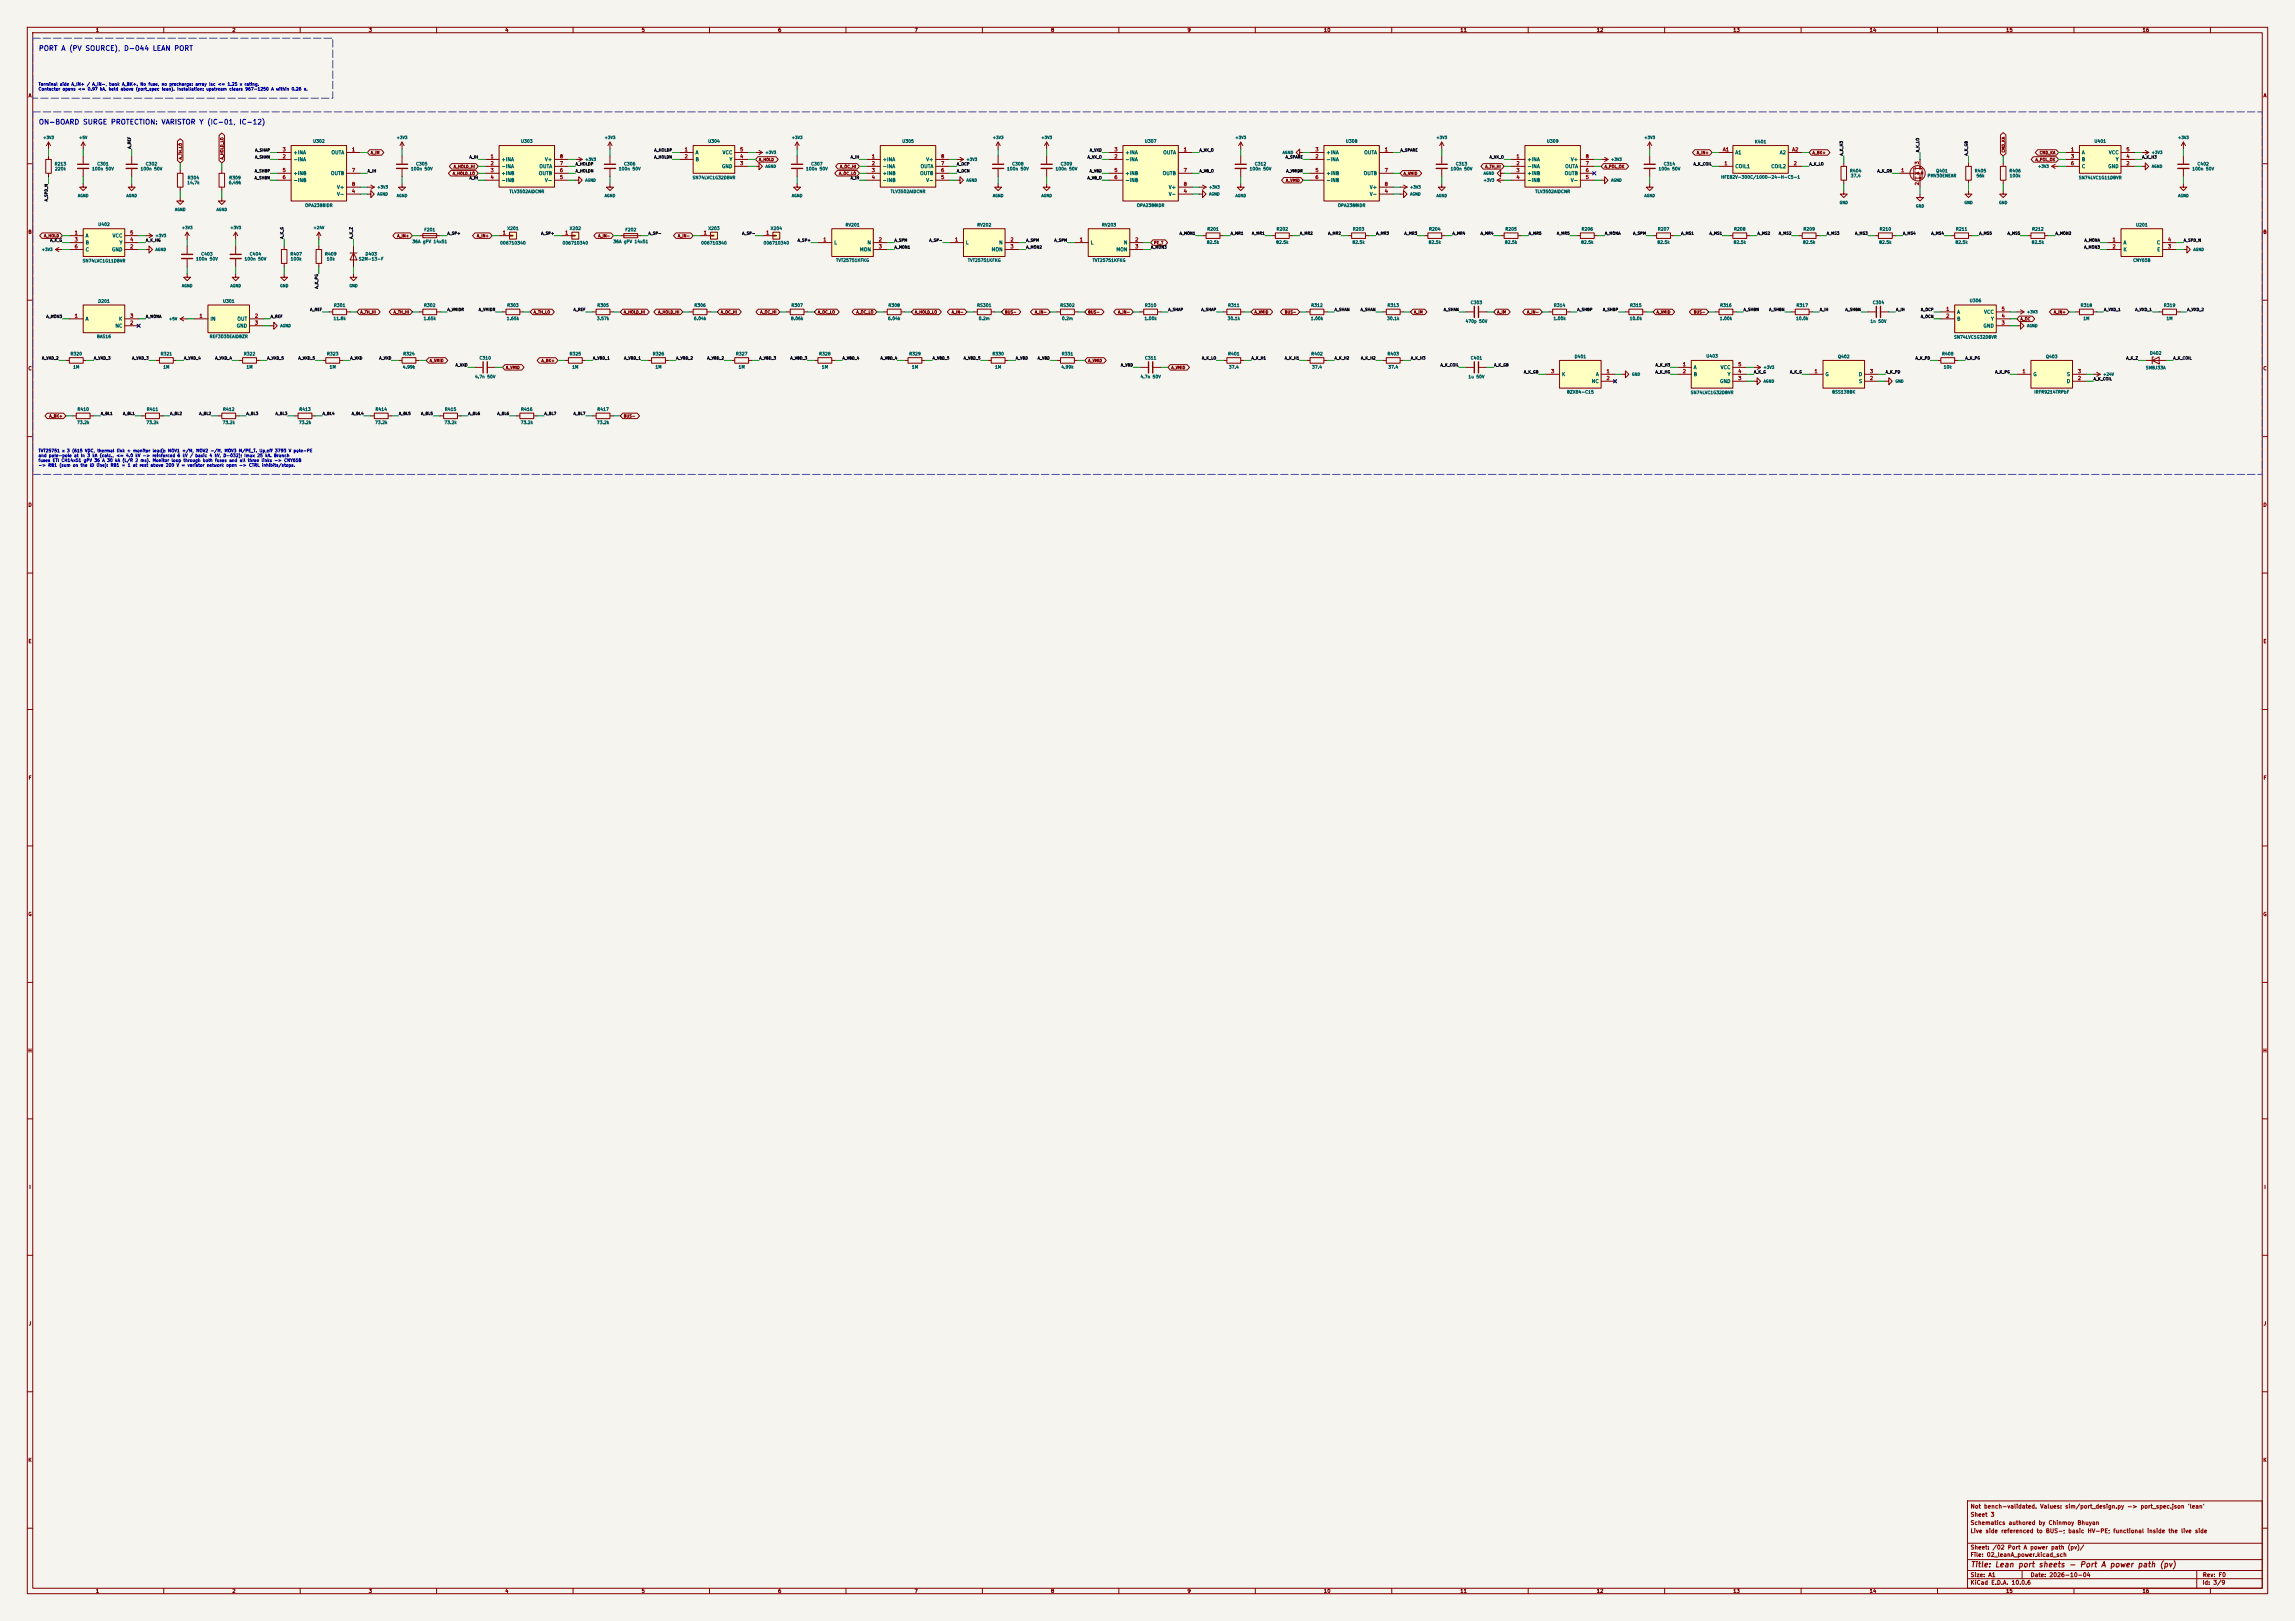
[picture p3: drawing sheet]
<svg xmlns="http://www.w3.org/2000/svg" width="841mm" height="594mm" viewBox="0 0 841 594" stroke-linecap="round" stroke-linejoin="round" font-family="sans-serif">
<defs><g id="words">
<text font-size="2" fill="#840000" x="722" y="574.8">Title: Lean port sheets - Port A power path (pv)</text>
<g font-size="1.8" fill="#0000c2">
<text x="14.1" y="19.1">PORT A (PV SOURCE), D-044 LEAN PORT</text>
<text x="14.1" y="46.1">ON-BOARD SURGE PROTECTION: VARISTOR Y (IC-01, IC-12)</text>
</g>
<g font-size="1.5" fill="#840000">
<text x="721.9" y="556.1">Sheet 3</text>
<text x="721.9" y="553.1">Not bench-validated. Values: sim/port_design.py -&gt; port_spec.json 'lean'</text>
<text x="721.9" y="562.1">Live side referenced to BUS-; basic HV-PE; functional inside the live side</text>
<text x="721.9" y="559.1">Schematics authored by Chinmoy Bhuyan</text>
<text x="721.9" y="568.1">Sheet: /02 Port A power path (pv)/</text>
<text x="721.9" y="570.8">File: 02_leanA_power.kicad_sch</text>
<text x="721.9" y="581">KiCad E.D.A. 10.0.6</text>
<text x="721.9" y="578.2">Size: A1</text>
<text x="743.9" y="578.2">Date: 2026-10-04</text>
<text x="806.9" y="581">Id: 3/9</text>
<text x="807" y="578.2">Rev: F0</text>
</g>
<g font-size="1.3" fill="#840000">
<text x="35" y="12">1</text>
<text x="85" y="12">2</text>
<text x="135" y="12">3</text>
<text x="185" y="12">4</text>
<text x="235" y="12">5</text>
<text x="285" y="12">6</text>
<text x="335" y="12">7</text>
<text x="385" y="12">8</text>
<text x="435" y="12">9</text>
<text x="485" y="12">10</text>
<text x="535" y="12">11</text>
<text x="585" y="12">12</text>
<text x="635" y="12">13</text>
<text x="685" y="12">14</text>
<text x="735" y="12">15</text>
<text x="785" y="12">16</text>
<text x="10.3" y="36">A</text>
<text x="829.3" y="36">A</text>
<text x="10.2" y="86">B</text>
<text x="829.2" y="86">B</text>
<text x="10.2" y="136">C</text>
<text x="829.2" y="136">C</text>
<text x="10.2" y="186">D</text>
<text x="829.2" y="186">D</text>
<text x="10.3" y="236">E</text>
<text x="829.3" y="236">E</text>
<text x="10.3" y="286">F</text>
<text x="829.3" y="286">F</text>
<text x="10.2" y="336">G</text>
<text x="829.2" y="336">G</text>
<text x="10.2" y="386">H</text>
<text x="829.2" y="386">H</text>
<text x="10.6" y="436">I</text>
<text x="829.6" y="436">I</text>
<text x="10.4" y="486">J</text>
<text x="829.4" y="486">J</text>
<text x="10.2" y="536">K</text>
<text x="829.2" y="536">K</text>
<text x="35" y="584">1</text>
<text x="85" y="584">2</text>
<text x="135" y="584">3</text>
<text x="185" y="584">4</text>
<text x="235" y="584">5</text>
<text x="285" y="584">6</text>
<text x="335" y="584">7</text>
<text x="385" y="584">8</text>
<text x="435" y="584">9</text>
<text x="485" y="584">10</text>
<text x="535" y="584">11</text>
<text x="585" y="584">12</text>
<text x="635" y="584">13</text>
<text x="685" y="584">14</text>
<text x="735" y="584">15</text>
<text x="785" y="584">16</text>
</g>
<g font-size="1.3" fill="#a90000">
<text x="103.4" y="58.3">2</text>
<text x="103.4" y="55.7">3</text>
<text x="128.8" y="55.7">1</text>
<text x="179.6" y="58.3">1</text>
<text x="205" y="58.3">8</text>
<text x="250.7" y="55.7">1</text>
<text x="250.7" y="58.3">2</text>
<text x="271" y="58.3">4</text>
<text x="271" y="55.7">5</text>
<text x="319.3" y="58.3">1</text>
<text x="344.7" y="58.3">8</text>
<text x="408.2" y="58.3">2</text>
<text x="408.2" y="55.7">3</text>
<text x="433.6" y="55.7">1</text>
<text x="481.9" y="58.3">2</text>
<text x="481.9" y="55.7">3</text>
<text x="507.3" y="55.7">1</text>
<text x="555.5" y="58.3">1</text>
<text x="580.9" y="58.3">8</text>
<text x="631.2" y="55.7">A1</text>
<text x="656.6" y="55.7">A2</text>
<text x="758.7" y="55.7">1</text>
<text x="758.7" y="58.3">3</text>
<text x="779" y="58.3">4</text>
<text x="779" y="55.7">5</text>
<text x="103.4" y="63.4">5</text>
<text x="103.4" y="65.9">6</text>
<text x="128.8" y="63.4">7</text>
<text x="179.6" y="60.8">2</text>
<text x="179.6" y="63.4">3</text>
<text x="179.6" y="65.9">4</text>
<text x="205" y="65.9">5</text>
<text x="205" y="63.4">6</text>
<text x="205" y="60.8">7</text>
<text x="271" y="60.8">3</text>
<text x="319.3" y="60.8">2</text>
<text x="319.3" y="63.4">3</text>
<text x="319.3" y="65.9">4</text>
<text x="344.7" y="65.9">5</text>
<text x="344.7" y="63.4">6</text>
<text x="344.7" y="60.8">7</text>
<text x="408.2" y="63.4">5</text>
<text x="408.2" y="65.9">6</text>
<text x="433.6" y="63.4">7</text>
<text x="481.9" y="63.4">5</text>
<text x="481.9" y="65.9">6</text>
<text x="507.3" y="63.4">7</text>
<text x="555.5" y="60.8">2</text>
<text x="555.5" y="63.4">3</text>
<text x="555.5" y="65.9">4</text>
<text x="580.9" y="65.9">5</text>
<text x="580.9" y="63.4">6</text>
<text x="580.9" y="60.8">7</text>
<text x="631.7" y="60.8">1</text>
<text x="657.1" y="60.8">2</text>
<text x="696.5" y="63.4">1</text>
<text x="703.4" y="60.4" transform="rotate(-90 703.4 60.4)">3</text>
<text x="758.7" y="60.8">6</text>
<text x="779" y="60.8">2</text>
<text x="128.8" y="71">4</text>
<text x="128.8" y="68.4">8</text>
<text x="433.6" y="71">4</text>
<text x="433.6" y="68.4">8</text>
<text x="507.3" y="71">4</text>
<text x="507.3" y="68.4">8</text>
<text x="703.4" y="68" transform="rotate(-90 703.4 68)">2</text>
<text x="27.2" y="86.2">1</text>
<text x="27.2" y="88.8">3</text>
<text x="47.5" y="88.8">4</text>
<text x="47.5" y="86.2">5</text>
<text x="184.1" y="86.2">1</text>
<text x="206.9" y="86.2">1</text>
<text x="257.7" y="86.2">1</text>
<text x="280.6" y="86.2">1</text>
<text x="301.5" y="88.8">1</text>
<text x="321.8" y="88.8">2</text>
<text x="349.8" y="88.8">1</text>
<text x="370.1" y="88.8">2</text>
<text x="395.5" y="88.8">1</text>
<text x="415.8" y="88.8">2</text>
<text x="774" y="88.8">1</text>
<text x="794.3" y="88.8">4</text>
<text x="27.2" y="91.3">6</text>
<text x="47.5" y="91.3">2</text>
<text x="321.8" y="91.3">3</text>
<text x="370.1" y="91.3">3</text>
<text x="415.8" y="91.3">3</text>
<text x="774" y="91.3">2</text>
<text x="794.3" y="91.3">3</text>
<text x="27.2" y="116.7">1</text>
<text x="47.5" y="119.2">2</text>
<text x="47.5" y="116.7">3</text>
<text x="72.9" y="116.7">1</text>
<text x="93.2" y="116.7">2</text>
<text x="93.2" y="119.2">3</text>
<text x="713" y="114.2">1</text>
<text x="713" y="116.7">2</text>
<text x="733.3" y="119.2">3</text>
<text x="733.3" y="116.7">4</text>
<text x="733.3" y="114.2">5</text>
<text x="568.2" y="137">3</text>
<text x="588.5" y="137">1</text>
<text x="616.5" y="134.5">1</text>
<text x="616.5" y="137">2</text>
<text x="636.8" y="137">4</text>
<text x="636.8" y="134.5">5</text>
<text x="664.7" y="137">1</text>
<text x="685.1" y="137">3</text>
<text x="740.9" y="137">1</text>
<text x="761.3" y="137">3</text>
<text x="588.5" y="139.6">2</text>
<text x="636.8" y="139.6">3</text>
<text x="685.1" y="139.6">2</text>
<text x="761.3" y="139.6">2</text>
</g>
<g font-size="1.3" fill="#006464">
<text x="107.4" y="59.4">-INA</text>
<text x="107.4" y="56.8">+INA</text>
<text x="121.3" y="56.8">OUTA</text>
<text x="183.6" y="59.4">+INA</text>
<text x="199.5" y="59.4">V+</text>
<text x="254.7" y="56.8">A</text>
<text x="254.7" y="59.4">B</text>
<text x="264.6" y="56.8">VCC</text>
<text x="267.2" y="59.4">Y</text>
<text x="323.3" y="59.4">+INA</text>
<text x="339.2" y="59.4">V+</text>
<text x="412.2" y="59.4">-INA</text>
<text x="412.2" y="56.8">+INA</text>
<text x="426.1" y="56.8">OUTA</text>
<text x="485.9" y="59.4">-INA</text>
<text x="485.9" y="56.8">+INA</text>
<text x="499.8" y="56.8">OUTA</text>
<text x="559.5" y="59.4">+INA</text>
<text x="575.5" y="59.4">V+</text>
<text x="635.7" y="56.8">A1</text>
<text x="652" y="56.8">A2</text>
<text x="762.7" y="56.8">A</text>
<text x="762.7" y="59.4">B</text>
<text x="772.6" y="56.8">VCC</text>
<text x="775.2" y="59.4">Y</text>
<text x="107.4" y="64.5">+INB</text>
<text x="121.1" y="64.5">OUTB</text>
<text x="183.6" y="61.9">-INA</text>
<text x="183.6" y="64.5">+INB</text>
<text x="197.3" y="64.5">OUTB</text>
<text x="197.5" y="61.9">OUTA</text>
<text x="264.4" y="61.9">GND</text>
<text x="323.3" y="61.9">-INA</text>
<text x="323.3" y="64.5">+INB</text>
<text x="337" y="64.5">OUTB</text>
<text x="337.2" y="61.9">OUTA</text>
<text x="412.2" y="64.5">+INB</text>
<text x="425.9" y="64.5">OUTB</text>
<text x="485.9" y="64.5">+INB</text>
<text x="499.6" y="64.5">OUTB</text>
<text x="559.5" y="61.9">-INA</text>
<text x="559.5" y="64.5">+INB</text>
<text x="573.2" y="64.5">OUTB</text>
<text x="573.4" y="61.9">OUTA</text>
<text x="635.7" y="61.9">COIL1</text>
<text x="648.9" y="61.9">COIL2</text>
<text x="762.7" y="61.9">C</text>
<text x="772.4" y="61.9">GND</text>
<text x="107.4" y="67">-INB</text>
<text x="123.3" y="69.5">V+</text>
<text x="183.6" y="67">-INB</text>
<text x="199.5" y="67">V-</text>
<text x="323.3" y="67">-INB</text>
<text x="339.2" y="67">V-</text>
<text x="412.2" y="67">-INB</text>
<text x="428.1" y="69.5">V+</text>
<text x="485.9" y="67">-INB</text>
<text x="501.8" y="69.5">V+</text>
<text x="559.5" y="67">-INB</text>
<text x="575.5" y="67">V-</text>
<text x="123.3" y="72.1">V-</text>
<text x="428.1" y="72.1">V-</text>
<text x="501.8" y="72.1">V-</text>
<text x="31.2" y="87.3">A</text>
<text x="31.2" y="89.9">B</text>
<text x="41.1" y="87.3">VCC</text>
<text x="43.6" y="89.9">Y</text>
<text x="305.5" y="89.9">L</text>
<text x="317.7" y="89.9">N</text>
<text x="353.8" y="89.9">L</text>
<text x="366" y="89.9">N</text>
<text x="399.5" y="89.9">L</text>
<text x="411.7" y="89.9">N</text>
<text x="778" y="89.9">A</text>
<text x="790.2" y="89.9">C</text>
<text x="31.2" y="92.4">C</text>
<text x="40.9" y="92.4">GND</text>
<text x="314.9" y="92.4">MON</text>
<text x="363.2" y="92.4">MON</text>
<text x="408.9" y="92.4">MON</text>
<text x="778" y="92.4">K</text>
<text x="790.3" y="92.4">E</text>
<text x="31.2" y="117.8">A</text>
<text x="43.5" y="117.8">K</text>
<text x="76.9" y="117.8">IN</text>
<text x="86.8" y="117.8">OUT</text>
<text x="717" y="115.3">A</text>
<text x="717" y="117.8">B</text>
<text x="726.9" y="115.3">VCC</text>
<text x="729.4" y="117.8">Y</text>
<text x="42.1" y="120.3">NC</text>
<text x="86.6" y="120.3">GND</text>
<text x="726.7" y="120.3">GND</text>
<text x="620.5" y="135.6">A</text>
<text x="630.4" y="135.6">VCC</text>
<text x="572.2" y="138.1">K</text>
<text x="583.2" y="140.7">NC</text>
<text x="584.7" y="138.1">A</text>
<text x="620.5" y="138.1">B</text>
<text x="630.1" y="140.7">GND</text>
<text x="632.9" y="138.1">Y</text>
<text x="668.8" y="138.1">G</text>
<text x="681" y="138.1">D</text>
<text x="681.1" y="140.7">S</text>
<text x="745" y="138.1">G</text>
<text x="757.2" y="140.7">D</text>
<text x="757.3" y="138.1">S</text>
</g>
<g font-size="1.1" fill="#0000c2">
<text x="14" y="31.7">Terminal side A_IN+ / A_IN-, bank A_BK+. No fuse, no precharge: array Isc &lt;= 1.25 x rating.</text>
<text x="14" y="33.4">Contactor opens &lt;= 0.97 kA, held above (port_spec lean). Installation: upstream clears 967-1250 A within 0.26 s.</text>
<text x="14" y="166">TVT25751 x 3 (615 VDC, thermal link + monitor lead): MOV1 +/M, MOV2 -/M, MOV3 M/PE_T. Up,eff 3793 V pole-PE</text>
<text x="14" y="167.7">and pole-pole at In 3 kA (calc., &lt;= 4.0 kV -&gt; reinforced 6 kV / basic 4 kV, D-032); Imax 25 kA. Branch</text>
<text x="14" y="169.5">fuses ETI CH14x51 gPV 36 A 30 kA (L/R 2 ms). Monitor loop through both fuses and all three links -&gt; CNY65B</text>
<text x="14" y="171.3">-&gt; RB1 (sum on the ID line): RB1 = 1 at rest above 200 V = varistor network open -&gt; CTRL inhibits/stops.</text>
</g>
<g font-size="1.1" fill="#006464">
<text x="114.6" y="52.6">U302</text>
<text x="190.8" y="52.6">U303</text>
<text x="259.4" y="52.6">U304</text>
<text x="330.5" y="52.6">U305</text>
<text x="419.4" y="52.6">U307</text>
<text x="493" y="52.6">U308</text>
<text x="566.7" y="52.6">U309</text>
<text x="642.9" y="52.8">K401</text>
<text x="767.4" y="52.6">U401</text>
<text x="19.9" y="60.9">R213</text>
<text x="20" y="62.7">220k</text>
<text x="33.6" y="62.7">100n 50V</text>
<text x="35.5" y="60.9">C301</text>
<text x="51.4" y="62.7">100n 50V</text>
<text x="53.3" y="60.9">C302</text>
<text x="68.6" y="66">R304</text>
<text x="83.9" y="66">R309</text>
<text x="150.4" y="62.7">100n 50V</text>
<text x="152.3" y="60.9">C305</text>
<text x="226.6" y="62.7">100n 50V</text>
<text x="228.5" y="60.9">C306</text>
<text x="253.7" y="65.9">SN74LVC1G32DBVR</text>
<text x="295.2" y="62.7">100n 50V</text>
<text x="297.1" y="60.9">C307</text>
<text x="368.9" y="62.7">100n 50V</text>
<text x="370.8" y="60.9">C308</text>
<text x="386.7" y="62.7">100n 50V</text>
<text x="388.5" y="60.9">C309</text>
<text x="457.8" y="62.7">100n 50V</text>
<text x="459.7" y="60.9">C312</text>
<text x="531.4" y="62.7">100n 50V</text>
<text x="533.3" y="60.9">C313</text>
<text x="607.6" y="62.7">100n 50V</text>
<text x="609.5" y="60.9">C314</text>
<text x="630.6" y="65.7">HFE82V-300C/1000-24-H-C5-1</text>
<text x="677.8" y="63.4">R404</text>
<text x="678.1" y="65.2">37.4</text>
<text x="706.2" y="65.2">PMV30ENEAR</text>
<text x="709.3" y="63.4">Q401</text>
<text x="723.5" y="63.4">R405</text>
<text x="724.1" y="65.2">56k</text>
<text x="736.2" y="63.4">R406</text>
<text x="736.3" y="65.2">100k</text>
<text x="761.7" y="65.9">SN74LVC1G11DBVR</text>
<text x="803.2" y="62.7">100n 50V</text>
<text x="805.1" y="60.9">C402</text>
<text x="68.5" y="67.8">14.7k</text>
<text x="83.7" y="67.8">6.49k</text>
<text x="186.5" y="71">TLV3502AIDCNR</text>
<text x="326.2" y="71">TLV3502AIDCNR</text>
<text x="562.5" y="71">TLV3502AIDCNR</text>
<text x="111.7" y="76.1">OPA2388IDR</text>
<text x="416.5" y="76.1">OPA2388IDR</text>
<text x="490.1" y="76.1">OPA2388IDR</text>
<text x="35.8" y="83">U402</text>
<text x="309.7" y="83.2">RV201</text>
<text x="358" y="83.2">RV202</text>
<text x="403.7" y="83.2">RV203</text>
<text x="782.6" y="83.2">U201</text>
<text x="151" y="89.4">36A gPV 14x51</text>
<text x="155.3" y="85">F201</text>
<text x="183.1" y="89.9">006710340</text>
<text x="185.8" y="84.5">X201</text>
<text x="206" y="89.9">006710340</text>
<text x="208.6" y="84.5">X202</text>
<text x="224.6" y="89.4">36A gPV 14x51</text>
<text x="229" y="85">F202</text>
<text x="256.8" y="89.9">006710340</text>
<text x="259.4" y="84.5">X203</text>
<text x="279.7" y="89.9">006710340</text>
<text x="282.3" y="84.5">X204</text>
<text x="442.1" y="89.6">82.5k</text>
<text x="442.3" y="84.8">R201</text>
<text x="467.5" y="89.6">82.5k</text>
<text x="467.7" y="84.8">R202</text>
<text x="495.5" y="89.6">82.5k</text>
<text x="495.6" y="84.8">R203</text>
<text x="523.4" y="89.6">82.5k</text>
<text x="523.5" y="84.8">R204</text>
<text x="551.3" y="89.6">82.5k</text>
<text x="551.5" y="84.8">R205</text>
<text x="579.3" y="89.6">82.5k</text>
<text x="579.4" y="84.8">R206</text>
<text x="607.2" y="89.6">82.5k</text>
<text x="607.4" y="84.8">R207</text>
<text x="635.2" y="89.6">82.5k</text>
<text x="635.3" y="84.8">R208</text>
<text x="660.6" y="89.6">82.5k</text>
<text x="660.7" y="84.8">R209</text>
<text x="688.5" y="89.6">82.5k</text>
<text x="688.6" y="84.8">R210</text>
<text x="716.4" y="89.6">82.5k</text>
<text x="716.6" y="84.8">R211</text>
<text x="744.4" y="89.6">82.5k</text>
<text x="744.5" y="84.8">R212</text>
<text x="71.7" y="95.7">100n 50V</text>
<text x="73.6" y="93.9">C403</text>
<text x="89.5" y="95.7">100n 50V</text>
<text x="91.4" y="93.9">C404</text>
<text x="106.3" y="93.9">R407</text>
<text x="106.4" y="95.7">100k</text>
<text x="119" y="93.9">R409</text>
<text x="119.6" y="95.7">10k</text>
<text x="131.3" y="95.7">S2M-13-F</text>
<text x="133.8" y="93.9">D403</text>
<text x="30.1" y="96.4">SN74LVC1G11DBVR</text>
<text x="306.3" y="96.2">TVT25751KFKG</text>
<text x="354.5" y="96.2">TVT25751KFKG</text>
<text x="400.2" y="96.2">TVT25751KFKG</text>
<text x="781.6" y="96.2">CNY65B</text>
<text x="35.9" y="111.2">D201</text>
<text x="81.6" y="111.2">U301</text>
<text x="122.2" y="112.7">R301</text>
<text x="155.2" y="112.7">R302</text>
<text x="185.7" y="112.7">R303</text>
<text x="218.7" y="112.7">R305</text>
<text x="254.3" y="112.7">R306</text>
<text x="289.9" y="112.7">R307</text>
<text x="325.4" y="112.7">R308</text>
<text x="357.9" y="112.7">RS301</text>
<text x="388.4" y="112.7">RS302</text>
<text x="419.4" y="112.7">R310</text>
<text x="449.9" y="112.7">R311</text>
<text x="480.4" y="112.7">R312</text>
<text x="508.3" y="112.7">R313</text>
<text x="538.8" y="111.7">C303</text>
<text x="569.3" y="112.7">R314</text>
<text x="597.2" y="112.7">R315</text>
<text x="630.2" y="112.7">R316</text>
<text x="658.2" y="112.7">R317</text>
<text x="686.1" y="111.7">C304</text>
<text x="721.6" y="111">U306</text>
<text x="762.3" y="112.7">R318</text>
<text x="792.8" y="112.7">R319</text>
<text x="122.1" y="117.5">11.8k</text>
<text x="155.1" y="117.5">1.65k</text>
<text x="185.6" y="117.5">1.65k</text>
<text x="218.6" y="117.5">3.57k</text>
<text x="254.2" y="117.5">6.04k</text>
<text x="289.7" y="117.5">8.06k</text>
<text x="325.3" y="117.5">6.04k</text>
<text x="358.5" y="117.5">0.2m</text>
<text x="389" y="117.5">0.2m</text>
<text x="419.3" y="117.5">1.00k</text>
<text x="449.7" y="117.5">30.1k</text>
<text x="480.2" y="117.5">1.00k</text>
<text x="508.2" y="117.5">30.1k</text>
<text x="536.9" y="118.6">470p 50V</text>
<text x="569.1" y="117.5">1.00k</text>
<text x="597.1" y="117.5">10.0k</text>
<text x="630.1" y="117.5">1.00k</text>
<text x="658" y="117.5">10.0k</text>
<text x="685.3" y="118.6">1n 50V</text>
<text x="763.3" y="117.5">1M</text>
<text x="793.8" y="117.5">1M</text>
<text x="35.4" y="124.2">BAS16</text>
<text x="76.7" y="124.2">REF3030EAIDBZR</text>
<text x="715.9" y="124.4">SN74LVC1G32DBVR</text>
<text x="25.7" y="130.5">R320</text>
<text x="58.7" y="130.5">R321</text>
<text x="89.2" y="130.5">R322</text>
<text x="119.7" y="130.5">R323</text>
<text x="147.6" y="130.5">R324</text>
<text x="208.6" y="130.5">R325</text>
<text x="239.1" y="130.5">R326</text>
<text x="269.5" y="130.5">R327</text>
<text x="300" y="130.5">R328</text>
<text x="333" y="130.5">R329</text>
<text x="363.5" y="130.5">R330</text>
<text x="388.9" y="130.5">R331</text>
<text x="449.9" y="130.5">R401</text>
<text x="480.4" y="130.5">R402</text>
<text x="508.3" y="130.5">R403</text>
<text x="576.9" y="131.5">D401</text>
<text x="625.1" y="131.3">U403</text>
<text x="673.4" y="131.5">Q402</text>
<text x="711.5" y="130.5">R408</text>
<text x="749.6" y="131.5">Q403</text>
<text x="787.7" y="130.2">D402</text>
<text x="26.7" y="135.3">1M</text>
<text x="59.7" y="135.3">1M</text>
<text x="90.2" y="135.3">1M</text>
<text x="120.7" y="135.3">1M</text>
<text x="147.5" y="135.3">4.99k</text>
<text x="175.6" y="132">C310</text>
<text x="209.6" y="135.3">1M</text>
<text x="240" y="135.3">1M</text>
<text x="270.5" y="135.3">1M</text>
<text x="301" y="135.3">1M</text>
<text x="334" y="135.3">1M</text>
<text x="364.5" y="135.3">1M</text>
<text x="388.8" y="135.3">4.99k</text>
<text x="419.4" y="132">C311</text>
<text x="450.2" y="135.3">37.4</text>
<text x="480.7" y="135.3">37.4</text>
<text x="508.6" y="135.3">37.4</text>
<text x="538.8" y="132">C401</text>
<text x="712.1" y="135.3">10k</text>
<text x="786.2" y="135.6">SMBJ33A</text>
<text x="173.9" y="138.9">4.7n 50V</text>
<text x="417.8" y="138.9">4.7n 50V</text>
<text x="538" y="138.9">1u 50V</text>
<text x="574.1" y="144.5">BZX84-C15</text>
<text x="619.4" y="144.7">SN74LVC1G32DBVR</text>
<text x="671.3" y="144.5">BSS138BK</text>
<text x="745.3" y="144.5">IRFR9214TRPbF</text>
<text x="28.1" y="155.6">73.2k</text>
<text x="28.2" y="150.8">R410</text>
<text x="53.5" y="155.6">73.2k</text>
<text x="53.6" y="150.8">R411</text>
<text x="81.4" y="155.6">73.2k</text>
<text x="81.6" y="150.8">R412</text>
<text x="109.4" y="155.6">73.2k</text>
<text x="109.5" y="150.8">R413</text>
<text x="137.3" y="155.6">73.2k</text>
<text x="137.5" y="150.8">R414</text>
<text x="162.7" y="155.6">73.2k</text>
<text x="162.9" y="150.8">R415</text>
<text x="190.7" y="155.6">73.2k</text>
<text x="190.8" y="150.8">R416</text>
<text x="218.6" y="155.6">73.2k</text>
<text x="218.7" y="150.8">R417</text>
</g>
<g font-size="1" fill="#006464">
<text x="15.7" y="51.2">+3V3</text>
<text x="28.9" y="51.2">+5V</text>
<text x="145.2" y="51.2">+3V3</text>
<text x="221.4" y="51.2">+3V3</text>
<text x="290" y="51.2">+3V3</text>
<text x="363.7" y="51.2">+3V3</text>
<text x="381.4" y="51.2">+3V3</text>
<text x="452.6" y="51.2">+3V3</text>
<text x="526.2" y="51.2">+3V3</text>
<text x="602.4" y="51.2">+3V3</text>
<text x="798" y="51.2">+3V3</text>
<text x="214.3" y="59.2">+3V3</text>
<text x="280.3" y="56.6">+3V3</text>
<text x="354" y="59.2">+3V3</text>
<text x="469.9" y="56.6">AGND</text>
<text x="590.2" y="59.2">+3V3</text>
<text x="788.3" y="56.6">+3V3</text>
<text x="280.4" y="61.7">AGND</text>
<text x="543.5" y="64.3">AGND</text>
<text x="746.7" y="61.7">+3V3</text>
<text x="788.4" y="61.7">AGND</text>
<text x="138.1" y="69.3">+3V3</text>
<text x="138.1" y="71.9">AGND</text>
<text x="214.3" y="66.8">AGND</text>
<text x="354" y="66.8">AGND</text>
<text x="442.9" y="69.3">+3V3</text>
<text x="442.9" y="71.9">AGND</text>
<text x="516.6" y="69.3">+3V3</text>
<text x="516.6" y="71.9">AGND</text>
<text x="543.5" y="66.8">+3V3</text>
<text x="590.3" y="66.8">AGND</text>
<text x="28.4" y="72.5">AGND</text>
<text x="46.2" y="72.5">AGND</text>
<text x="64" y="77.5">AGND</text>
<text x="79.2" y="77.5">AGND</text>
<text x="145.3" y="72.5">AGND</text>
<text x="221.5" y="72.5">AGND</text>
<text x="290" y="72.5">AGND</text>
<text x="363.7" y="72.5">AGND</text>
<text x="381.5" y="72.5">AGND</text>
<text x="452.6" y="72.5">AGND</text>
<text x="526.3" y="72.5">AGND</text>
<text x="602.5" y="72.5">AGND</text>
<text x="674" y="75">GND</text>
<text x="702" y="76.3">GND</text>
<text x="719.7" y="75">GND</text>
<text x="732.4" y="75">GND</text>
<text x="798" y="72.5">AGND</text>
<text x="56.8" y="87.1">+3V3</text>
<text x="66.5" y="84.2">+3V3</text>
<text x="84.3" y="84.2">+3V3</text>
<text x="114.7" y="84.2">+24V</text>
<text x="15.2" y="92.2">+3V3</text>
<text x="56.9" y="92.2">AGND</text>
<text x="803.6" y="92.2">AGND</text>
<text x="66.5" y="105.5">AGND</text>
<text x="84.3" y="105.5">AGND</text>
<text x="102.5" y="105.5">GND</text>
<text x="127.9" y="105.5">GND</text>
<text x="61.8" y="117.6">+5V</text>
<text x="742.6" y="115.1">+3V3</text>
<text x="102.6" y="120.1">AGND</text>
<text x="742.7" y="120.1">AGND</text>
<text x="597.9" y="137.9">GND</text>
<text x="646.1" y="135.4">+3V3</text>
<text x="770.6" y="137.9">+24V</text>
<text x="646.1" y="140.5">AGND</text>
<text x="694.4" y="140.5">GND</text>
</g>
<g font-size="1" fill="#0f0f0f">
<text x="48.2" y="54.6" transform="rotate(-90 48.2 54.6)">A_REF</text>
<text x="93.3" y="58.3">A_SHAN</text>
<text x="93.4" y="55.8">A_SHAP</text>
<text x="171.9" y="58.3">A_IH</text>
<text x="239.6" y="58.3">A_HOLDN</text>
<text x="239.7" y="55.8">A_HOLDP</text>
<text x="311.6" y="58.3">A_IH</text>
<text x="398.4" y="58.3">A_VX_O</text>
<text x="399.2" y="55.8">A_VXD</text>
<text x="439.4" y="55.8">A_VX_O</text>
<text x="471" y="58.3">A_SPARE</text>
<text x="513.1" y="55.8">A_SPARE</text>
<text x="545.7" y="58.3">A_VX_O</text>
<text x="675.5" y="57.1" transform="rotate(-90 675.5 57.1)">A_K_H3</text>
<text x="703.5" y="55.9" transform="rotate(-90 703.5 55.9)">A_K_LO</text>
<text x="721.3" y="57.1" transform="rotate(-90 721.3 57.1)">A_K_GB</text>
<text x="784.9" y="58.3">A_K_H3</text>
<text x="93.2" y="65.9">A_SHBN</text>
<text x="93.2" y="63.4">A_SHBP</text>
<text x="134.6" y="63.4">A_IH</text>
<text x="171.9" y="65.9">A_IH</text>
<text x="210.8" y="60.9">A_HOLDP</text>
<text x="210.8" y="63.4">A_HOLDN</text>
<text x="311.6" y="65.9">A_IH</text>
<text x="350.5" y="60.9">A_OCP</text>
<text x="350.5" y="63.4">A_OCN</text>
<text x="398.4" y="65.9">A_VB_O</text>
<text x="399.2" y="63.4">A_VBD</text>
<text x="439.4" y="63.4">A_VB_O</text>
<text x="471.2" y="63.4">A_VMIDR</text>
<text x="620.5" y="60.9">A_K_COIL</text>
<text x="662.9" y="60.9">A_K_LO</text>
<text x="687.8" y="63.4">A_K_GB</text>
<text x="17.7" y="73.9" transform="rotate(-90 17.7 73.9)">A_SPD_N</text>
<text x="18.3" y="88.8">A_K_G</text>
<text x="53.3" y="88.8">A_K_HG</text>
<text x="104" y="87.6" transform="rotate(-90 104 87.6)">A_K_G</text>
<text x="129.4" y="87.6" transform="rotate(-90 129.4 87.6)">A_K_Z</text>
<text x="163.8" y="86.3">A_SP+</text>
<text x="198.2" y="86.3">A_SP+</text>
<text x="237.5" y="86.3">A_SP-</text>
<text x="271.9" y="86.3">A_SP-</text>
<text x="292.2" y="88.8">A_SP+</text>
<text x="327.7" y="88.8">A_SPM</text>
<text x="340.4" y="88.8">A_SP-</text>
<text x="375.9" y="88.8">A_SPM</text>
<text x="386.2" y="88.8">A_SPM</text>
<text x="432.1" y="86.3">A_MON1</text>
<text x="450.9" y="86.3">A_MR1</text>
<text x="458.6" y="86.3">A_MR1</text>
<text x="476.3" y="86.3">A_MR2</text>
<text x="486.6" y="86.3">A_MR2</text>
<text x="504.2" y="86.3">A_MR3</text>
<text x="514.5" y="86.3">A_MR3</text>
<text x="532.1" y="86.3">A_MR4</text>
<text x="542.5" y="86.3">A_MR4</text>
<text x="560.1" y="86.3">A_MR5</text>
<text x="570.4" y="86.3">A_MR5</text>
<text x="588" y="86.3">A_MONA</text>
<text x="598.3" y="86.3">A_SPM</text>
<text x="616" y="86.3">A_MS1</text>
<text x="626.3" y="86.3">A_MS1</text>
<text x="643.9" y="86.3">A_MS2</text>
<text x="651.7" y="86.3">A_MS2</text>
<text x="669.3" y="86.3">A_MS3</text>
<text x="679.7" y="86.3">A_MS3</text>
<text x="697.2" y="86.3">A_MS4</text>
<text x="707.6" y="86.3">A_MS4</text>
<text x="725.2" y="86.3">A_MS5</text>
<text x="735.5" y="86.3">A_MS5</text>
<text x="753.1" y="86.3">A_MON2</text>
<text x="763.7" y="88.8">A_MONA</text>
<text x="800.1" y="88.8">A_SPD_N</text>
<text x="327.7" y="91.3">A_MON1</text>
<text x="375.9" y="91.3">A_MON2</text>
<text x="421.6" y="91.3">A_MON3</text>
<text x="763.6" y="91.3">A_MON3</text>
<text x="116.7" y="105.9" transform="rotate(-90 116.7 105.9)">A_K_PG</text>
<text x="16.9" y="116.7">A_MON3</text>
<text x="53.3" y="116.7">A_MONA</text>
<text x="99.1" y="116.7">A_REF</text>
<text x="113.5" y="114.2">A_REF</text>
<text x="163.8" y="114.2">A_VMIDR</text>
<text x="175.3" y="114.2">A_VMIDR</text>
<text x="210" y="114.2">A_REF</text>
<text x="428" y="114.2">A_SHAP</text>
<text x="440.1" y="114.2">A_SHAP</text>
<text x="489" y="114.2">A_SHAN</text>
<text x="498.5" y="114.2">A_SHAN</text>
<text x="528.9" y="114.2">A_SHAN</text>
<text x="577.9" y="114.2">A_SHBP</text>
<text x="587.3" y="114.2">A_SHBP</text>
<text x="638.8" y="114.2">A_SHBN</text>
<text x="648.2" y="114.2">A_SHBN</text>
<text x="666.8" y="114.2">A_IH</text>
<text x="676.1" y="114.2">A_SHBN</text>
<text x="694.7" y="114.2">A_IH</text>
<text x="703.7" y="116.7">A_OCN</text>
<text x="703.8" y="114.2">A_OCP</text>
<text x="770.9" y="114.2">A_VXD_1</text>
<text x="782.3" y="114.2">A_VXD_1</text>
<text x="801.4" y="114.2">A_VXD_2</text>
<text x="15.2" y="132">A_VXD_2</text>
<text x="34.3" y="132">A_VXD_3</text>
<text x="48.3" y="132">A_VXD_3</text>
<text x="67.3" y="132">A_VXD_4</text>
<text x="78.7" y="132">A_VXD_4</text>
<text x="97.8" y="132">A_VXD_5</text>
<text x="109.2" y="132">A_VXD_5</text>
<text x="128.3" y="132">A_VXD</text>
<text x="138.9" y="132">A_VXD</text>
<text x="217.2" y="132">A_VBD_1</text>
<text x="228.6" y="132">A_VBD_1</text>
<text x="247.7" y="132">A_VBD_2</text>
<text x="259" y="132">A_VBD_2</text>
<text x="278.1" y="132">A_VBD_3</text>
<text x="289.5" y="132">A_VBD_3</text>
<text x="308.6" y="132">A_VBD_4</text>
<text x="322.5" y="132">A_VBD_4</text>
<text x="341.6" y="132">A_VBD_5</text>
<text x="353" y="132">A_VBD_5</text>
<text x="372.1" y="132">A_VBD</text>
<text x="380.1" y="132">A_VBD</text>
<text x="440.3" y="132">A_K_LO</text>
<text x="458.5" y="132">A_K_H1</text>
<text x="470.7" y="132">A_K_H1</text>
<text x="489" y="132">A_K_H2</text>
<text x="498.6" y="132">A_K_H2</text>
<text x="516.9" y="132">A_K_H3</text>
<text x="701.8" y="132">A_K_PD</text>
<text x="720.1" y="132">A_K_PG</text>
<text x="779.1" y="132">A_K_Z</text>
<text x="796.3" y="132">A_K_COIL</text>
<text x="166.8" y="134.5">A_VXD</text>
<text x="410.6" y="134.5">A_VBD</text>
<text x="527.8" y="134.5">A_K_COIL</text>
<text x="547.4" y="134.5">A_K_GB</text>
<text x="558.3" y="137.1">A_K_GB</text>
<text x="606.5" y="137.1">A_K_HG</text>
<text x="606.6" y="134.5">A_K_H3</text>
<text x="642.6" y="137.1">A_K_G</text>
<text x="655.8" y="137.1">A_K_G</text>
<text x="690.9" y="137.1">A_K_PD</text>
<text x="731" y="137.1">A_K_PG</text>
<text x="767.1" y="139.6">A_K_COIL</text>
<text x="36.8" y="152.3">A_BL1</text>
<text x="44.9" y="152.3">A_BL1</text>
<text x="62.2" y="152.3">A_BL2</text>
<text x="72.9" y="152.3">A_BL2</text>
<text x="90.2" y="152.3">A_BL3</text>
<text x="100.8" y="152.3">A_BL3</text>
<text x="118.1" y="152.3">A_BL4</text>
<text x="128.8" y="152.3">A_BL4</text>
<text x="146.1" y="152.3">A_BL5</text>
<text x="154.2" y="152.3">A_BL5</text>
<text x="171.5" y="152.3">A_BL6</text>
<text x="182.1" y="152.3">A_BL6</text>
<text x="199.4" y="152.3">A_BL7</text>
<text x="210" y="152.3">A_BL7</text>
</g>
<g font-size="1" fill="#840000">
<text x="66.9" y="58.6" transform="rotate(-90 66.9 58.6)">A_TH_LO</text>
<text x="82.1" y="58.6" transform="rotate(-90 82.1 58.6)">A_HOLD_LO</text>
<text x="135.7" y="56.7">A_IM</text>
<text x="278" y="59.2">A_HOLD</text>
<text x="621.7" y="56.7">A_IN+</text>
<text x="664.1" y="56.7">A_BK+</text>
<text x="734.9" y="56" transform="rotate(-90 734.9 56)">CMD_KA</text>
<text x="745.8" y="59.2">A_POL_OK</text>
<text x="747.3" y="56.7">CMD_KA</text>
<text x="165.8" y="64.3">A_HOLD_LO</text>
<text x="166.1" y="61.8">A_HOLD_HI</text>
<text x="307.3" y="64.3">A_OC_LO</text>
<text x="307.7" y="61.8">A_OC_HI</text>
<text x="514.2" y="64.3">A_VMID</text>
<text x="544.1" y="61.8">A_TH_HI</text>
<text x="587.9" y="61.8">A_POL_OK</text>
<text x="471.1" y="66.9">A_VMID</text>
<text x="16" y="87.2">A_HOLD</text>
<text x="145.4" y="87.2">A_IN+</text>
<text x="174.6" y="87.2">A_IN+</text>
<text x="219.1" y="87.2">A_IN-</text>
<text x="248.3" y="87.2">A_IN-</text>
<text x="422.8" y="89.7">PE_T</text>
<text x="131.9" y="115.1">A_TH_HI</text>
<text x="144.1" y="115.1">A_TH_HI</text>
<text x="195.4" y="115.1">A_TH_LO</text>
<text x="228.5" y="115.1">A_HOLD_HI</text>
<text x="241.1" y="115.1">A_HOLD_HI</text>
<text x="264" y="115.1">A_OC_HI</text>
<text x="278.5" y="115.1">A_OC_HI</text>
<text x="299.6" y="115.1">A_OC_LO</text>
<text x="313.7" y="115.1">A_OC_LO</text>
<text x="335.1" y="115.1">A_HOLD_LO</text>
<text x="348.6" y="115.1">A_IN-</text>
<text x="368.2" y="115.1">BUS-</text>
<text x="379.1" y="115.1">A_IN-</text>
<text x="398.6" y="115.1">BUS-</text>
<text x="409.6" y="115.1">A_IN-</text>
<text x="459.6" y="115.1">A_VMID</text>
<text x="470.7" y="115.1">BUS-</text>
<text x="518" y="115.1">A_IM</text>
<text x="548.5" y="115.1">A_IM</text>
<text x="559.4" y="115.1">A_IN-</text>
<text x="606.9" y="115.1">A_VMID</text>
<text x="620.5" y="115.1">BUS-</text>
<text x="740.3" y="117.7">A_OC</text>
<text x="752.5" y="115.1">A_IN+</text>
<text x="157.3" y="132.9">A_VMID</text>
<text x="185.3" y="135.4">A_VMID</text>
<text x="198.3" y="132.9">A_BK+</text>
<text x="398.6" y="132.9">A_VMID</text>
<text x="429.1" y="135.4">A_VMID</text>
<text x="17.9" y="153.2">A_BK+</text>
<text x="228.5" y="153.2">BUS-</text>
</g>
</g></defs>
<path d="M0 0h841v594h-841z" fill="#f5f4ef" stroke="#f5f4ef" stroke-width=".37"/>
<g fill="none" stroke="#840000" stroke-width=".37">
<path d="M10 10h821v574h-821zM12 12h817v570h-817zM60 10v2M110 10v2M160 10v2M210 10v2M260 10v2M310 10v2M360 10v2M410 10v2M460 10v2M510 10v2"/>
<path d="M560 10v2M610 10v2M660 10v2M710 10v2M760 10v2M810 10v2M10 60h2M829 60h2M80.3 63.5h2v5.1h-2zM81.3 62.2v1.3M81.3 68.6v1.2M10 110h2"/>
<path d="M99.1 119.4h1.2v-1.3l1.3 1.3-1.3 1.2v-1.2M829 110h2M10 160h2M829 160h2M10 210h2M829 210h2M10 260h2M829 260h2M10 310h2M829 310h2M10 360h2M829 360h2"/>
<path d="M10 410h2M829 410h2M10 460h2M829 460h2M10 510h2M829 510h2M10 560h2M721 550h108v32h-108zM829 560h2M721 578.5h108M721 575.5h108M721 571.5h108"/>
<path d="M721 565.5h108M741 575.5v3M805 575.5v6.5M60 582v2M110 582v2M160 582v2M210 582v2M260 582v2M310 582v2M360 582v2M410 582v2M460 582v2"/>
<path d="M510 582v2M560 582v2M610 582v2M660 582v2M710 582v2M760 582v2M810 582v2"/>
</g>
<path d="M304.8 83.8h15.2v10.2h-15.2z" fill="#ffffc2"/>
<path d="M299.7 88.9h5.1M304.8 83.8h15.2v10.2h-15.2zM320 88.9h5.1M320 91.4h5.1" fill="none" stroke="#840000" stroke-width=".37"/>
<path d="M76.2 111.8h15.2v10.1h-15.2z" fill="#ffffc2"/>
<g fill="none" stroke="#840000" stroke-width=".37">
<path d="M675.6 59.7v1.3M703.6 58.4v3.3M674.6 61h2.1v5h-2.1zM675.6 66v1.3M696 63.5h5.3M701.3 61.6v3.8M701.8 61.7h2.5v3.6h-2.5M701.8 63.5h1.8v5.1M701.8 61.2v1M701.8 63v1M701.8 64.8v1M704 63.1h.7"/>
<path d="M704.3 63.1l.4 .7h-.7zM633.7 86.4h1.3M635 85.3h5.1v2.1h-5.1zM640.1 86.4h1.2M687.1 86.4h1.2M688.3 85.3h5.1v2.1h-5.1zM693.4 86.4h1.3M71.1 116.8h5.1M76.2 111.8h15.2v10.1h-15.2zM86.4 100.3v1.3h1.2l-1.2 1.3-1.3-1.3h1.3M91.4 116.8h5.1M91.4 119.4h5.1"/>
<path d="M87.6 132.1h1.3M88.9 131.1h5.1v2h-5.1zM94 132.1h1.2M237.5 132.1h1.3M238.8 131.1h5v2h-5zM243.8 132.1h1.3M537.2 134.6h2.8M542 134.6h2.8M80 152.4h1.3M81.3 151.4h5.1v2h-5.1zM86.4 152.4h1.2"/>
<circle cx="702.7" cy="63.5" r="2.79"/>
</g>
<g fill="#840000" stroke="#840000" stroke-width=".37">
<path d="M702.1 63.5l1-.4v.8z"/>
<circle cx="703.6" cy="61.7" r=".25"/>
<circle cx="703.6" cy="65.3" r=".25"/>
</g>
<path d="M540.3 132.6v4.1M541.8 132.6v4.1" fill="none" stroke="#840000" stroke-width=".51"/>
<path d="M668 132.1h15.3v10.1h-15.3z" fill="#ffffc2"/>
<g fill="none" stroke="#840000" stroke-width=".37">
<path d="M784.9 55.9h2.5M786.1 55.1l1.3 .8M787.4 55.9l-1.3 .7M656.6 114.3h1.3M657.9 113.3h5v2h-5zM662.9 114.3h1.3M642.6 139.7h1.3v-1.3l1.3 1.3-1.3 1.3v-1.3M642.6 134.6h2.6M643.9 133.9l1.3 .7M645.2 134.6l-1.3 .8M662.9 137.2h5.1M668 132.1h15.3v10.1h-15.3z"/>
<path d="M683.3 137.2h5M683.3 139.7h5"/>
</g>
<path d="M777.2 83.8h15.3v10.2h-15.3z" fill="#ffffc2"/>
<g fill="none" stroke="#840000" stroke-width=".37">
<path d="M721.4 59.7v1.3M734.1 59.7v1.3M720.3 61h2.1v5h-2.1zM721.4 66v1.3M733 61h2.1v5h-2.1zM734.1 69.8v1.3h1.2l-1.2 1.3-1.3-1.3h1.3M734.1 66v1.3M751.8 61l1.3 .7M751.8 61h2.6M753.1 60.2l-1.3 .8M784.9 61h1.2v-1.3l1.3 1.3-1.3 1.2v-1.2M715 86.4h1.3"/>
<path d="M716.3 85.3h5.1v2.1h-5.1zM721.4 86.4h1.2M742.9 86.4h1.3M744.2 85.3h5.1v2.1h-5.1zM749.3 86.4h1.3M772.2 88.9h5M772.2 91.4h5M777.2 83.8h15.3v10.2h-15.3zM792.5 88.9h5.1M792.5 91.4h5.1M739.1 119.4h1.3v-1.3l1.3 1.3-1.3 1.2v-1.2M739.1 114.3h2.6"/>
<path d="M740.4 113.5l1.3 .8M741.7 114.3l-1.3 .8M760.7 114.3h1.3M762 113.3h5.1v2h-5.1zM767.1 114.3h1.2M791.2 114.3h1.3M792.5 113.3h5.1v2h-5.1zM797.6 114.3h1.2M709.9 132.1h1.3M711.2 131.1h5.1v2h-5.1zM716.3 132.1h1.2M786.1 132.1h7.6"/>
<path d="M788.7 132.1l2.5-1.3v2.5zM789.2 130.8h-.5v2.5"/>
</g>
<path d="M716.3 111.8h15.2v10.1h-15.2z" fill="#ffffc2"/>
<path d="M711.2 114.3h5.1M711.2 116.8h5.1M716.3 111.8h15.2v10.1h-15.2zM731.5 114.3h5.1M731.5 116.8h5.1M731.5 119.4h5.1" fill="none" stroke="#840000" stroke-width=".37"/>
<path d="M744.2 132.1h15.3v10.1h-15.3z" fill="#ffffc2"/>
<g fill="none" stroke="#840000" stroke-width=".37">
<path d="M365.8 52.1v2.5M365.8 57.1v2.8M365.8 52.1l-.8 1.2M365.8 52.1l.7 1.2M383.5 52.1v2.5M383.5 57.1v2.8M383.5 52.1l-.7 1.2M383.5 52.1l.8 1.2M476.2 55.9v-1.3l-1.2 1.3 1.2 1.2v-1.2h1.3M528.3 52.1l-.7 1.2M528.3 52.1l.8 1.2M528.3 52.1v2.5"/>
<path d="M365.8 62v2.8M383.5 67.3v1.3h1.3l-1.3 1.2-1.2-1.2h1.2M383.5 62v2.8M739.1 137.2h5.1M744.2 132.1h15.3v10.1h-15.3zM759.5 137.2h5M759.5 139.7h5M767.1 137.2h2.5M768.3 136.4l1.3 .8M769.6 137.2l-1.3 .7"/>
</g>
<path d="M363.7 60.2h4.1M363.7 61.7h4.1M381.5 60.2h4.1M381.5 61.7h4.1" fill="none" stroke="#840000" stroke-width=".51"/>
<path d="M485.1 53.3h20.4v20.4h-20.4z" fill="#ffffc2"/>
<path d="M454.7 52.1l-.8 1.2M454.7 52.1l.7 1.2M454.7 52.1v2.5M480.1 55.9h5M480.1 58.4h5M485.1 53.3h20.4v20.4h-20.4zM505.5 55.9h5M480.1 63.5h5M480.1 66h5M505.5 71.1h5M505.5 63.5h5M505.5 68.6h5" fill="none" stroke="#840000" stroke-width=".37"/>
<path d="M411.5 53.3h20.3v20.4h-20.3z" fill="#ffffc2"/>
<path d="M406.4 55.9h5.1M406.4 58.4h5.1M411.5 53.3h20.3v20.4h-20.3zM431.8 55.9h5.1M406.4 63.5h5.1M406.4 66h5.1M431.8 71.1h5.1M431.8 63.5h5.1M431.8 68.6h5.1" fill="none" stroke="#840000" stroke-width=".37"/>
<path d="M398.8 83.8h15.2v10.2h-15.2z" fill="#ffffc2"/>
<path d="M604.5 52.1l-.7 1.2M604.5 52.1l.8 1.2M604.5 52.1v2.5M393.7 88.9h5.1M398.8 83.8h15.2v10.2h-15.2zM414 88.9h5.1M414 91.4h5.1M417.8 114.3h1.3M419.1 113.3h5.1v2h-5.1zM424.2 114.3h1.2" fill="none" stroke="#840000" stroke-width=".37"/>
<path d="M558.8 53.3h20.3v15.3h-20.3z" fill="#ffffc2"/>
<path d="M553.7 58.4h5.1M558.8 53.3h20.3v15.3h-20.3zM579.1 58.4h5.1M553.7 61h5.1M553.7 63.5h5.1M553.7 66h5.1M579.1 61h5.1M579.1 63.5h5.1M579.1 66h5.1" fill="none" stroke="#840000" stroke-width=".37"/>
<path d="M635 53.3h20.3v10.2h-20.3z" fill="#ffffc2"/>
<path d="M350.5 58.4h2.6M351.8 57.7l1.3 .7M353.1 58.4l-1.3 .8M629.9 55.9h5.1M635 53.3h20.3v10.2h-20.3zM655.3 55.9h5.1M350.5 66h1.3v-1.2l1.3 1.2-1.3 1.3v-1.3M365.8 67.3v1.3h1.2l-1.2 1.2-1.3-1.2h1.3M629.9 61h5.1M655.3 61h5.1" fill="none" stroke="#840000" stroke-width=".37"/>
<path d="M353.1 83.8h15.2v10.2h-15.2z" fill="#ffffc2"/>
<g fill="none" stroke="#840000" stroke-width=".37">
<path d="M348 88.9h5.1M353.1 83.8h15.2v10.2h-15.2zM368.3 88.9h5.1M368.3 91.4h5.1M356.9 114.3h1.2M358.1 113.3h5.1v2h-5.1zM363.2 114.3h1.3M387.3 114.3h1.3M388.6 113.3h5.1v2h-5.1zM393.7 114.3h1.3M387.3 132.1h1.3M388.6 131.1h5.1v2h-5.1z"/>
<path d="M393.7 132.1h1.3"/>
</g>
<path d="M571.5 132.1h15.2v10.1h-15.2z" fill="#ffffc2"/>
<path d="M417.8 134.6h2.8M422.7 134.6h2.7M566.4 137.2h5.1M571.5 132.1h15.2v10.1h-15.2zM586.7 137.2h5.1M586.7 139.7h5.1M591.4 139.3l.8 .8M592.2 139.3l-.8 .8" fill="none" stroke="#840000" stroke-width=".37"/>
<path d="M420.9 132.6v4.1M422.4 132.6v4.1" fill="none" stroke="#840000" stroke-width=".51"/>
<path d="M619.8 132.1h15.2v10.1h-15.2z" fill="#ffffc2"/>
<path d="M800.1 57.1v2.8M800.1 67.3v1.3h1.3l-1.3 1.2-1.3-1.2h1.3M800.1 62v2.8M800.1 91.4h1.3v-1.2l1.2 1.2-1.2 1.3v-1.3M614.7 134.6h5.1M614.7 137.2h5.1M619.8 132.1h15.2v10.1h-15.2zM635 134.6h5.1M635 137.2h5.1M635 139.7h5.1" fill="none" stroke="#840000" stroke-width=".37"/>
<path d="M798.1 60.2h4M798.1 61.7h4" fill="none" stroke="#840000" stroke-width=".51"/>
<path d="M762 53.3h15.2v10.2h-15.2z" fill="#ffffc2"/>
<g fill="none" stroke="#840000" stroke-width=".37">
<path d="M16.8 58.4h2v5.1h-2zM17.8 52.1l-.8 1.2M17.8 52.1l.7 1.2M17.8 52.1v2.5M17.8 57.1v1.3M30.5 52.1l-.8 1.2M30.5 52.1l.7 1.2M30.5 52.1v2.5M30.5 57.1v2.8M48.3 57.1v2.8M756.9 55.9h5.1M756.9 58.4h5.1"/>
<path d="M762 53.3h15.2v10.2h-15.2zM777.2 55.9h5.1M777.2 58.4h5.1M800.1 52.1l-.8 1.2M800.1 52.1l.8 1.2M800.1 52.1v2.5M17.8 63.5v1.3M30.5 67.3v1.3h1.2l-1.2 1.2-1.3-1.2h1.3M30.5 62v2.8M48.3 67.3v1.3h1.2l-1.2 1.2-1.3-1.2h1.3M48.3 62v2.8M756.9 61h5.1"/>
<path d="M777.2 61h5.1M20.3 91.4l1.3 .8M20.3 91.4h2.6M21.6 90.7l-1.3 .7M361.9 132.1h1.3M363.2 131.1h5.1v2h-5.1zM368.3 132.1h1.3"/>
</g>
<path d="M28.4 60.2h4.1M28.4 61.7h4.1M46.2 60.2h4.1M46.2 61.7h4.1" fill="none" stroke="#840000" stroke-width=".51"/>
<path d="M30.5 83.8h15.2v10.2h-15.2z" fill="#ffffc2"/>
<g fill="none" stroke="#840000" stroke-width=".37">
<path d="M25.4 86.4h5.1M25.4 91.4h5.1M25.4 88.9h5.1M30.5 83.8h15.2v10.2h-15.2zM45.7 86.4h5.1M45.7 91.4h5.1M45.7 88.9h5.1M53.3 91.4h1.3v-1.2l1.3 1.2-1.3 1.3v-1.3M53.3 86.4h2.6M54.6 85.6l1.3 .8M55.9 86.4l-1.3 .7M68.6 85.1v2.5"/>
<path d="M68.6 90.2v2.8M68.6 95v2.8M68.6 85.1l-.8 1.3M68.6 85.1l.7 1.3M86.4 85.1l-.8 1.3M86.4 85.1l.7 1.3M86.4 85.1v2.5M86.4 90.2v2.8M86.4 95v2.8M66 116.8l1.3 .8M66 116.8h2.6M67.3 116.1l-1.3 .7"/>
<path d="M68.6 100.3v1.3h1.2l-1.2 1.3-1.3-1.3h1.3M57.1 132.1h1.3M58.4 131.1h5.1v2h-5.1zM63.5 132.1h1.3M52.1 152.4h1.2M53.3 151.4h5.1v2h-5.1zM58.4 152.4h1.3"/>
</g>
<path d="M66.5 93.2h4.1M66.5 94.7h4.1M84.3 93.2h4.1M84.3 94.7h4.1" fill="none" stroke="#840000" stroke-width=".51"/>
<path d="M30.5 111.8h15.2v10.1h-15.2z" fill="#ffffc2"/>
<g fill="none" stroke="#840000" stroke-width=".37">
<path d="M65 63.5h2.1v5.1h-2.1zM66 72.4v1.3h1.3l-1.3 1.2-1.2-1.2h1.2M66 62.2v1.3M66 68.6v1.2M81.3 72.4v1.3h1.2l-1.2 1.2-1.3-1.2h1.3M675.6 69.8v1.3h1.3l-1.3 1.3-1.2-1.3h1.2M703.6 71.1v1.3h1.2l-1.2 1.3-1.3-1.3h1.3M721.4 69.8v1.3h1.2l-1.2 1.3-1.3-1.3h1.3M659.1 86.4h1.3M660.4 85.3h5.1v2.1h-5.1zM665.5 86.4h1.2M25.4 116.8h5.1"/>
<path d="M30.5 111.8h15.2v10.1h-15.2zM45.7 116.8h5.1M45.7 119.4h5.1M50.4 119l.8 .8M51.2 119l-.8 .8M252.7 114.3h1.3M254 113.3h5.1v2h-5.1zM259.1 114.3h1.2M24.1 132.1h1.3M25.4 131.1h5.1v2h-5.1zM30.5 132.1h1.2M174 134.6h2.8"/>
<path d="M178.8 134.6h2.8M268 132.1h1.2M269.2 131.1h5.1v2h-5.1zM274.3 132.1h1.3M506.7 132.1h1.3M508 131.1h5.1v2h-5.1zM513.1 132.1h1.2M690.9 139.7h1.2v-1.3l1.3 1.3-1.3 1.3v-1.3M26.7 152.4h1.2M27.9 151.4h5.1v2h-5.1zM33 152.4h1.3"/>
</g>
<path d="M177 132.6v4.1M178.6 132.6v4.1" fill="none" stroke="#840000" stroke-width=".51"/>
<path d="M182.9 53.3h20.3v15.3h-20.3z" fill="#ffffc2"/>
<g fill="none" stroke="#840000" stroke-width=".37">
<path d="M177.8 58.4h5.1M182.9 53.3h20.3v15.3h-20.3zM203.2 58.4h5.1M210.8 58.4h2.6M212.1 57.7l1.3 .7M213.4 58.4l-1.3 .8M177.8 61h5.1M177.8 63.5h5.1M177.8 66h5.1M203.2 61h5.1M203.2 63.5h5.1M203.2 66h5.1"/>
<path d="M506.7 114.3h1.3M508 113.3h5.1v2h-5.1zM513.1 114.3h1.2M684.5 114.3h2.8M689.4 114.3h2.7"/>
</g>
<path d="M687.6 112.3v4M689.1 112.3v4" fill="none" stroke="#840000" stroke-width=".51"/>
<path d="M209.5 85.1h2.6v2.5h-2.6z" fill="#ffffc2"/>
<g fill="none" stroke="#840000" stroke-width=".37">
<path d="M276.9 55.9h2.5M278.1 55.1l1.3 .8M279.4 55.9l-1.3 .7M292.1 52.1l-.8 1.2M292.1 52.1l.8 1.2M292.1 52.1v2.5M454.7 57.1v2.8M528.3 57.1v2.8M210.8 66h1.3v-1.2l1.3 1.2-1.3 1.3v-1.3M276.9 61h1.2v-1.3l1.3 1.3-1.3 1.2v-1.2M292.1 67.3v1.3h1.3l-1.3 1.2-1.3-1.2h1.3M439.4 71.1h1.3v-1.3l1.3 1.3-1.3 1.3v-1.3"/>
<path d="M439.4 68.6h2.6M440.7 67.8l1.3 .8M442 68.6l-1.3 .7M454.7 67.3v1.3h1.2l-1.2 1.2-1.3-1.2h1.3M454.7 62v2.8M513.1 71.1h1.2v-1.3l1.3 1.3-1.3 1.3v-1.3M513.1 68.6h2.5M514.3 67.8l1.3 .8M515.6 68.6l-1.3 .7M528.3 67.3v1.3h1.3l-1.3 1.2-1.3-1.2h1.3M528.3 62v2.8M548.6 66l1.3 .8"/>
<path d="M548.6 66h2.6M549.9 63.5v-1.3l-1.3 1.3 1.3 1.3v-1.3h1.3M549.9 65.3l-1.3 .7M103.1 91.4h2.1v5.1h-2.1zM104.1 90.2v1.2M104.1 96.5v1.3M205.7 86.4h3.8M209.5 85.1h2.6v2.5h-2.6zM209.5 86.2h1.3v.3h-1.3zM440.7 86.4h1.3M442 85.3h5v2.1h-5zM447 86.4h1.3"/>
<path d="M466.1 86.4h1.3M467.4 85.3h5v2.1h-5zM472.4 86.4h1.3M494 86.4h1.3M495.3 85.3h5.1v2.1h-5.1zM500.4 86.4h1.2M522 86.4h1.2M523.2 85.3h5.1v2.1h-5.1zM528.3 86.4h1.3M549.9 86.4h1.3M551.2 85.3h5.1v2.1h-5.1zM556.3 86.4h1.2"/>
<path d="M577.8 86.4h1.3M579.1 85.3h5.1v2.1h-5.1zM584.2 86.4h1.3M537.2 114.3h2.8M542 114.3h2.8M567.7 114.3h1.3M569 113.3h5v2h-5zM574 114.3h1.3M595.6 114.3h1.3M596.9 113.3h5.1v2h-5.1zM602 114.3h1.2M628.6 114.3h1.3"/>
<path d="M629.9 113.3h5.1v2h-5.1zM635 114.3h1.3M207 132.1h1.3M208.3 131.1h5.1v2h-5.1zM213.4 132.1h1.2M161.3 152.4h1.3M162.6 151.4h5v2h-5zM167.6 152.4h1.3M189.2 152.4h1.3M190.5 151.4h5.1v2h-5.1zM195.6 152.4h1.2"/>
</g>
<path d="M452.6 60.2h4.1M452.6 61.7h4.1M526.3 60.2h4.1M526.3 61.7h4.1M540.3 112.3v4M541.8 112.3v4" fill="none" stroke="#840000" stroke-width=".51"/>
<path d="M283.2 85.1h2.5v2.5h-2.5z" fill="#ffffc2"/>
<path d="M227.3 86.4h7.6M228.6 85.6h5.1v1.5h-5.1zM279.4 86.4h3.8M283.2 85.1h2.5v2.5h-2.5zM283.2 86.2h1.3v.3h-1.3zM104.1 100.3v1.3h1.3l-1.3 1.3-1.2-1.3h1.2" fill="none" stroke="#840000" stroke-width=".37"/>
<path d="M254 53.3h15.2v10.2h-15.2z" fill="#ffffc2"/>
<path d="M223.5 57.1v2.8M248.9 55.9h5.1M248.9 58.4h5.1M254 53.3h15.2v10.2h-15.2zM269.2 55.9h5.1M269.2 58.4h5.1M223.5 62v2.8M269.2 61h5.1" fill="none" stroke="#840000" stroke-width=".37"/>
<path d="M221.5 60.2h4.1M221.5 61.7h4.1" fill="none" stroke="#840000" stroke-width=".51"/>
<path d="M260.3 85.1h2.6v2.5h-2.6z" fill="#ffffc2"/>
<g fill="none" stroke="#840000" stroke-width=".37">
<path d="M147.3 52.1l-.7 1.2M147.3 52.1l.8 1.2M147.3 52.1v2.5M147.3 57.1v2.8M223.5 52.1l-.7 1.2M223.5 52.1l.8 1.2M223.5 52.1v2.5M604.5 57.1v2.8M134.6 71.1h1.3v-1.3l1.3 1.3-1.3 1.3v-1.3M134.6 68.6h2.6M135.9 67.8l1.3 .8M137.2 68.6l-1.3 .7"/>
<path d="M147.3 67.3v1.3h1.3l-1.3 1.2-1.3-1.2h1.3M147.3 62v2.8M223.5 67.3v1.3h1.3l-1.3 1.2-1.3-1.2h1.3M604.5 67.3v1.3h1.3l-1.3 1.2-1.3-1.2h1.3M604.5 62v2.8M128.3 92.7h2.5M129.5 92.7l1.3 2.5h-2.5zM129.5 90.2v7.6M153.7 86.4h7.6M154.9 85.6h5.1v1.5h-5.1zM256.5 86.4h3.8M260.3 85.1h2.6v2.5h-2.6z"/>
<path d="M260.3 86.2h1.3v.3h-1.3zM605.8 86.4h1.3M607.1 85.3h5v2.1h-5zM612.1 86.4h1.3M120.6 114.3h1.3M121.9 113.3h5.1v2h-5.1zM127 114.3h1.3M129.5 100.3v1.3h1.3l-1.3 1.3-1.2-1.3h1.2M217.2 114.3h1.2M218.4 113.3h5.1v2h-5.1zM223.5 114.3h1.3M288.3 114.3h1.3"/>
<path d="M289.6 113.3h5v2h-5zM294.6 114.3h1.3M323.8 114.3h1.3M325.1 113.3h5.1v2h-5.1zM330.2 114.3h1.3M478.8 114.3h1.3M480.1 113.3h5v2h-5zM485.1 114.3h1.3M118.1 132.1h1.3M119.4 131.1h5.1v2h-5.1zM124.5 132.1h1.2M146 132.1h1.3"/>
<path d="M147.3 131.1h5.1v2h-5.1zM152.4 132.1h1.3M298.4 132.1h1.3M299.7 131.1h5.1v2h-5.1zM304.8 132.1h1.3M331.5 132.1h1.2M332.7 131.1h5.1v2h-5.1zM337.8 132.1h1.3M448.3 132.1h1.3M449.6 131.1h5.1v2h-5.1zM454.7 132.1h1.2M478.8 132.1h1.3"/>
<path d="M480.1 131.1h5v2h-5zM485.1 132.1h1.3M594.4 137.2h1.2v-1.3l1.3 1.3-1.3 1.2v-1.2M107.9 152.4h1.3M109.2 151.4h5.1v2h-5.1zM114.3 152.4h1.3M135.9 152.4h1.3M137.2 151.4h5v2h-5zM142.2 152.4h1.3M217.2 152.4h1.2M218.4 151.4h5.1v2h-5.1zM223.5 152.4h1.3"/>
</g>
<path d="M145.3 60.2h4.1M145.3 61.7h4.1M602.5 60.2h4.1M602.5 61.7h4.1" fill="none" stroke="#840000" stroke-width=".51"/>
<path d="M186.7 85.1h2.5v2.5h-2.5z" fill="#ffffc2"/>
<path d="M292.1 57.1v2.8M292.1 62v2.8M182.9 86.4h3.8M186.7 85.1h2.5v2.5h-2.5zM186.7 86.2h1.3v.3h-1.3zM184.1 114.3h1.3M185.4 113.3h5.1v2h-5.1zM190.5 114.3h1.3M448.3 114.3h1.3M449.6 113.3h5.1v2h-5.1zM454.7 114.3h1.2" fill="none" stroke="#840000" stroke-width=".37"/>
<path d="M290.1 60.2h4M290.1 61.7h4" fill="none" stroke="#840000" stroke-width=".51"/>
<path d="M322.6 53.3h20.3v15.3h-20.3z" fill="#ffffc2"/>
<path d="M317.5 58.4h5.1M322.6 53.3h20.3v15.3h-20.3zM342.9 58.4h5.1M586.7 58.4h2.6M588 57.7l1.3 .7M589.3 58.4l-1.3 .8M317.5 61h5.1M317.5 63.5h5.1M317.5 66h5.1M342.9 61h5.1M342.9 63.5h5.1M342.9 66h5.1" fill="none" stroke="#840000" stroke-width=".37"/>
<path d="M106.7 53.3h20.3v20.4h-20.3z" fill="#ffffc2"/>
<g fill="none" stroke="#840000" stroke-width=".37">
<path d="M65 51.7l1-.9 1 .9v7.1l-1 .9-1-.9zM80.3 49.6l1-.9 1 .9v9.2l-1 .9-1-.9zM101.6 55.9h5.1M101.6 58.4h5.1M106.7 53.3h20.3v20.4h-20.3zM127 55.9h5.1M135.5 54.9h4.3l.9 1-.9 1h-4.3l-.9-1zM165.5 60h8.9l.9 1-.9 1h-8.9l-.8-1zM277.7 57.4h6.6l.9 1-.9 1h-6.6l-.8-1zM307.1 60h7l.9 1-.9 1h-7l-.9-1zM543.5 60h6.8l.9 1-.9 1h-6.8l-.8-1zM587.6 60h8.4l.8 1-.8 1h-8.4l-.9-1z"/>
<path d="M621.1 54.9h5.4l.9 1-.9 1h-5.4l-.9-1zM663.8 54.9h5.9l.9 1-.9 1h-5.9l-.9-1zM733.1 49.5l1-.9 1 .9v6.8l-1 .8-1-.8zM745.2 57.4h8.3l.9 1-.9 1h-8.3l-.9-1zM746.7 54.9h6.8l.9 1-.9 1h-6.8l-.9-1zM101.6 63.5h5.1M101.6 66h5.1M127 71.1h5.1M127 63.5h5.1M127 68.6h5.1M165.2 62.5h9.2l.9 1-.9 1h-9.2l-.9-1zM306.7 62.5h7.4l.9 1-.9 1h-7.4l-.8-1z"/>
<path d="M470.5 65h6.1l.9 1-.9 1h-6.1l-.9-1zM514 62.5h6.1l.9 1-.9 1h-6.1l-.9-1zM586.7 66h1.3v-1.2l1.3 1.2-1.3 1.3v-1.3M15.4 85.4h6.6l.9 1-.9 1h-6.6l-.9-1zM115.8 91.4h2.1v5.1h-2.1zM116.8 85.1l-.7 1.3M116.8 85.1l.8 1.3M116.8 85.1v2.5M116.8 90.2v1.2M116.8 96.5v1.3M144.8 85.4h5.5l.8 1-.8 1h-5.5l-.9-1zM174 85.4h5.5l.8 1-.8 1h-5.5l-.8-1z"/>
<path d="M218.5 85.4h5.4l.9 1-.9 1h-5.4l-.9-1zM247.7 85.4h5.4l.9 1-.9 1h-5.4l-.9-1zM422.5 87.9h4.5l.9 1-.9 1h-4.5l-.9-1zM131.7 113.3h6.7l.9 1-.9 1h-6.7l-.9-1zM143.5 113.3h6.8l.8 1-.8 1h-6.8l-.9-1zM153.7 114.3h1.2M154.9 113.3h5.1v2h-5.1zM160 114.3h1.3M195.2 113.3h7.1l.9 1-.9 1h-7.1l-.9-1zM228.2 113.3h8.9l.8 1-.8 1h-8.9l-.9-1zM240.5 113.3h8.8l.9 1-.9 1h-8.8l-.9-1zM263.8 113.3h7l.8 1-.8 1h-7l-.9-1z"/>
<path d="M277.9 113.3h7l.8 1-.8 1h-7l-.9-1zM299.3 113.3h7.4l.8 1-.8 1h-7.4l-.9-1zM313.1 113.3h7.3l.9 1-.9 1h-7.3l-.9-1zM334.9 113.3h9.2l.9 1-.9 1h-9.2l-.9-1zM348 113.3h5.5l.8 1-.8 1h-5.5l-.9-1zM367.9 113.3h5.3l.9 1-.9 1h-5.3l-.9-1zM378.5 113.3h5.4l.9 1-.9 1h-5.4l-.9-1zM398.4 113.3h5.3l.8 1-.8 1h-5.3l-.9-1zM409 113.3h5.4l.9 1-.9 1h-5.4l-.9-1zM459.3 113.3h6.2l.9 1-.9 1h-6.2l-.8-1zM470.1 113.3h5.3l.8 1-.8 1h-5.3l-.9-1zM517.8 113.3h4.3l.8 1-.8 1h-4.3l-.9-1z"/>
<path d="M548.2 113.3h4.3l.9 1-.9 1h-4.3l-.8-1zM558.8 113.3h5.5l.8 1-.8 1h-5.5l-.8-1zM606.7 113.3h6.1l.9 1-.9 1h-6.1l-.9-1zM619.9 113.3h5.3l.9 1-.9 1h-5.3l-.8-1zM740 115.8h4.7l.9 1-.9 1h-4.7l-.9-1zM751.9 113.3h5.4l.9 1-.9 1h-5.4l-.9-1zM157.1 131.1h6.1l.9 1-.9 1h-6.1l-.9-1zM185 133.6h6.2l.8 1-.8 1h-6.2l-.9-1zM197.7 131.1h5.9l.9 1-.9 1h-5.9l-.9-1zM398.4 131.1h6.1l.9 1-.9 1h-6.1l-.9-1zM428.9 133.6h6.1l.9 1-.9 1h-6.1l-.9-1zM17.3 151.4h6l.8 1-.8 1h-6l-.8-1z"/>
<path d="M228.2 151.4h5.3l.9 1-.9 1h-5.3l-.9-1z"/>
</g>
<g fill="none" stroke="#009600" stroke-width=".37">
<path d="M17.8 54.6v2.5M30.5 54.6v2.5M48.3 54.6v2.5M66 59.7v2.5M81.3 59.7v2.5M99.1 58.4h2.5M99.1 55.9h2.5M132.1 55.9h2.5M147.3 54.6v2.5M175.3 58.4h2.5M208.3 58.4h2.5M223.5 54.6v2.5"/>
<path d="M246.4 58.4h2.5M246.4 55.9h2.5M274.3 58.4h2.6M274.3 55.9h2.6M292.1 54.6v2.5M315 58.4h2.5M348 58.4h2.5M365.8 54.6v2.5M383.5 54.6v2.5M403.9 58.4h2.5M403.9 55.9h2.5M436.9 55.9h2.5"/>
<path d="M454.7 54.6v2.5M477.5 58.4h2.6M477.5 55.9h2.6M510.5 55.9h2.6M528.3 54.6v2.5M551.2 58.4h2.5M584.2 58.4h2.5M604.5 54.6v2.5M627.4 55.9h2.5M660.4 55.9h2.5M675.6 57.1v2.6M703.6 55.9v2.5"/>
<path d="M721.4 57.1v2.6M734.1 57.1v2.6M754.4 58.4h2.5M754.4 55.9h2.5M782.3 58.4h2.6M782.3 55.9h2.6M800.1 54.6v2.5M17.8 64.8v2.5M30.5 64.8v2.5M48.3 64.8v2.5M66 69.8v2.6M81.3 69.8v2.6"/>
<path d="M99.1 63.5h2.5M99.1 66h2.5M132.1 63.5h2.5M132.1 71.1h2.5M132.1 68.6h2.5M147.3 64.8v2.5M175.3 63.5h2.5M175.3 66h2.5M175.3 61h2.5M208.3 63.5h2.5M208.3 66h2.5M208.3 61h2.5"/>
<path d="M223.5 64.8v2.5M274.3 61h2.6M292.1 64.8v2.5M315 63.5h2.5M315 66h2.5M315 61h2.5M348 63.5h2.5M348 66h2.5M348 61h2.5M365.8 64.8v2.5M383.5 64.8v2.5M403.9 63.5h2.5"/>
<path d="M403.9 66h2.5M436.9 63.5h2.5M436.9 71.1h2.5M436.9 68.6h2.5M454.7 64.8v2.5M477.5 63.5h2.6M477.5 66h2.6M510.5 63.5h2.6M510.5 71.1h2.6M510.5 68.6h2.6M528.3 64.8v2.5M551.2 63.5h2.5"/>
<path d="M551.2 66h2.5M551.2 61h2.5M584.2 66h2.5M584.2 61h2.5M604.5 64.8v2.5M627.4 61h2.5M660.4 61h2.5M675.6 67.3v2.5M693.4 63.5h2.6M703.6 68.6v2.5M721.4 67.3v2.5M734.1 67.3v2.5"/>
<path d="M754.4 61h2.5M782.3 61h2.6M800.1 64.8v2.5M22.9 86.4h2.5M22.9 91.4h2.5M22.9 88.9h2.5M50.8 86.4h2.5M50.8 91.4h2.5M50.8 88.9h2.5M68.6 87.6v2.6M68.6 97.8v2.5M86.4 87.6v2.6"/>
<path d="M86.4 97.8v2.5M104.1 87.6v2.6M104.1 97.8v2.5M116.8 87.6v2.6M116.8 97.8v2.5M129.5 87.6v2.6M129.5 97.8v2.5M151.1 86.4h2.6M161.3 86.4h2.5M180.3 86.4h2.6M203.2 86.4h2.5M224.8 86.4h2.5"/>
<path d="M234.9 86.4h2.6M254 86.4h2.5M276.9 86.4h2.5M297.2 88.9h2.5M325.1 91.4h2.6M325.1 88.9h2.6M345.4 88.9h2.6M373.4 91.4h2.5M373.4 88.9h2.5M391.2 88.9h2.5M419.1 91.4h2.5M419.1 88.9h2.5"/>
<path d="M438.1 86.4h2.6M448.3 86.4h2.5M463.5 86.4h2.6M473.7 86.4h2.5M491.5 86.4h2.5M501.6 86.4h2.6M519.4 86.4h2.6M529.6 86.4h2.5M547.4 86.4h2.5M557.5 86.4h2.6M575.3 86.4h2.5M585.5 86.4h2.5"/>
<path d="M603.2 86.4h2.6M613.4 86.4h2.5M631.2 86.4h2.5M641.3 86.4h2.6M656.6 86.4h2.5M666.7 86.4h2.6M684.5 86.4h2.6M694.7 86.4h2.5M712.5 86.4h2.5M722.6 86.4h2.6M740.4 86.4h2.5M750.6 86.4h2.5"/>
<path d="M769.6 91.4h2.6M769.6 88.9h2.6M797.6 91.4h2.5M797.6 88.9h2.5M22.9 116.8h2.5M50.8 116.8h2.5M68.6 116.8h2.5M96.5 116.8h2.6M96.5 119.4h2.6M118.1 114.3h2.5M128.3 114.3h2.5M151.1 114.3h2.6"/>
<path d="M161.3 114.3h2.5M181.6 114.3h2.5M191.8 114.3h2.5M214.6 114.3h2.6M224.8 114.3h2.5M250.2 114.3h2.5M260.3 114.3h2.6M285.7 114.3h2.6M295.9 114.3h2.5M321.3 114.3h2.5M331.5 114.3h2.5M354.3 114.3h2.6"/>
<path d="M364.5 114.3h2.5M384.8 114.3h2.5M395 114.3h2.5M415.3 114.3h2.5M425.4 114.3h2.6M445.8 114.3h2.5M455.9 114.3h2.6M476.2 114.3h2.6M486.4 114.3h2.5M504.2 114.3h2.5M514.3 114.3h2.6M534.7 114.3h2.5"/>
<path d="M544.8 114.3h2.6M565.1 114.3h2.6M575.3 114.3h2.5M593.1 114.3h2.5M603.2 114.3h2.6M626.1 114.3h2.5M636.3 114.3h2.5M654 114.3h2.6M664.2 114.3h2.5M682 114.3h2.5M692.1 114.3h2.6M708.7 114.3h2.5"/>
<path d="M708.7 116.8h2.5M736.6 114.3h2.5M736.6 116.8h2.5M736.6 119.4h2.5M758.2 114.3h2.5M768.3 114.3h2.6M788.7 114.3h2.5M798.8 114.3h2.6M21.6 132.1h2.5M31.7 132.1h2.6M54.6 132.1h2.5M64.8 132.1h2.5"/>
<path d="M85.1 132.1h2.5M95.2 132.1h2.6M115.6 132.1h2.5M125.7 132.1h2.6M143.5 132.1h2.5M153.7 132.1h2.5M171.4 134.6h2.6M181.6 134.6h2.5M204.5 132.1h2.5M214.6 132.1h2.6M234.9 132.1h2.6M245.1 132.1h2.5"/>
<path d="M265.4 132.1h2.6M275.6 132.1h2.5M295.9 132.1h2.5M306.1 132.1h2.5M328.9 132.1h2.6M339.1 132.1h2.5M359.4 132.1h2.5M369.6 132.1h2.5M384.8 132.1h2.5M395 132.1h2.5M415.3 134.6h2.5M425.4 134.6h2.6"/>
<path d="M445.8 132.1h2.5M455.9 132.1h2.6M476.2 132.1h2.6M486.4 132.1h2.5M504.2 132.1h2.5M514.3 132.1h2.6M534.7 134.6h2.5M544.8 134.6h2.6M563.9 137.2h2.5M591.8 137.2h2.6M612.1 134.6h2.6M612.1 137.2h2.6"/>
<path d="M640.1 134.6h2.5M640.1 137.2h2.5M640.1 139.7h2.5M660.4 137.2h2.5M688.3 137.2h2.6M688.3 139.7h2.6M707.4 132.1h2.5M717.5 132.1h2.6M736.6 137.2h2.5M764.5 137.2h2.6M764.5 139.7h2.6M783.6 132.1h2.5"/>
<path d="M793.7 132.1h2.6M24.1 152.4h2.6M34.3 152.4h2.5M49.5 152.4h2.6M59.7 152.4h2.5M77.5 152.4h2.5M87.6 152.4h2.6M105.4 152.4h2.5M115.6 152.4h2.5M133.3 152.4h2.6M143.5 152.4h2.5M158.7 152.4h2.6"/>
<path d="M168.9 152.4h2.5M186.7 152.4h2.5M196.8 152.4h2.6M214.6 152.4h2.6M224.8 152.4h2.5"/>
</g>
<path d="M583.6 62.9l1.2 1.2M584.8 62.9l-1.2 1.2M50.2 118.8l1.2 1.2M51.4 118.8l-1.2 1.2M591.2 139.1l1.2 1.2M592.4 139.1l-1.2 1.2" fill="none" stroke="#000084" stroke-width=".37"/>
<path d="M12 14h109.9v22h-109.9zM12 41h817v132.8h-817z" fill="none" stroke="#4848a0" stroke-width=".37" stroke-dasharray="2.8 1"/>
<use href="#words"/>
</svg>
